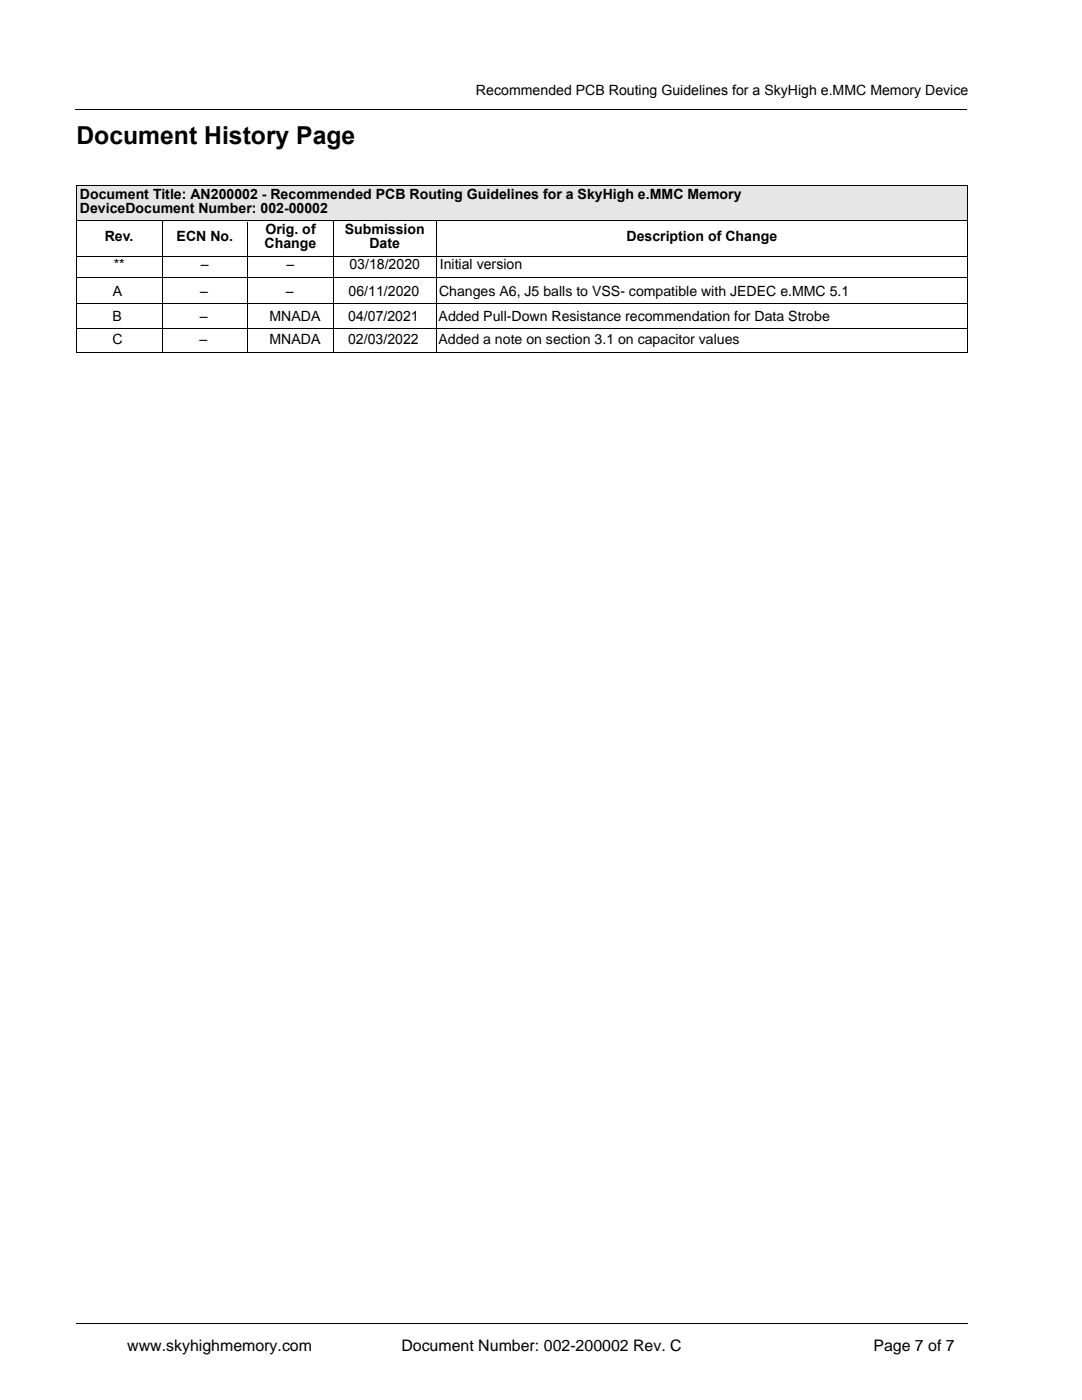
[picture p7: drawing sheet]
<svg xmlns="http://www.w3.org/2000/svg" width="216mm" height="279mm" viewBox="0 0 216 279" stroke-linecap="round" stroke-linejoin="round" font-family="sans-serif">
<defs><g id="words">
<text font-size="4.9" x="15.2" y="28.7">Document History Page</text>
<g font-size="3.2">
<text x="25.4" y="269.6">www.skyhighmemory.com</text>
<text x="80.1" y="269.6">Document Number: 002-200002 Rev. C</text>
<text x="174.3" y="269.6">Page 7 of 7</text>
</g>
<g font-size="2.8">
<text x="95" y="18.9">Recommended PCB Routing Guidelines for a SkyHigh e.MMC Memory Device</text>
<text x="15.9" y="39.6">Document Title: AN200002 - Recommended PCB Routing Guidelines for a SkyHigh e.MMC Memory</text>
<text x="15.9" y="42.4">DeviceDocument Number: 002-00002</text>
<text x="53" y="46.7">Orig. of</text>
<text x="68.8" y="46.7">Submission</text>
<text x="20.9" y="48.1">Rev.</text>
<text x="22.7" y="53.7">**</text>
<text x="35.2" y="48.1">ECN No.</text>
<text x="40.1" y="53.7">–</text>
<text x="52.8" y="49.5">Change</text>
<text x="57.2" y="53.7">–</text>
<text x="69.7" y="53.7">03/18/2020</text>
<text x="73.7" y="49.5">Date</text>
<text x="87.8" y="53.7">Initial version</text>
<text x="125" y="48.1">Description of Change</text>
<text x="22.5" y="59">A</text>
<text x="39.9" y="59">–</text>
<text x="57" y="59">–</text>
<text x="69.6" y="59">06/11/2020</text>
<text x="87.6" y="59">Changes A6, J5 balls to VSS- compatible with JEDEC e.MMC 5.1</text>
<text x="22.5" y="64">B</text>
<text x="39.8" y="64">–</text>
<text x="53.8" y="64">MNADA</text>
<text x="69.5" y="64">04/07/2021</text>
<text x="87.5" y="64">Added Pull-Down Resistance recommendation for Data Strobe</text>
<text x="22.4" y="68.7">C</text>
<text x="39.8" y="68.7">–</text>
<text x="53.8" y="68.7">MNADA</text>
<text x="69.5" y="68.7">02/03/2022</text>
<text x="87.5" y="68.7">Added a note on section 3.1 on capacitor values</text>
</g>
</g></defs>
<path d="M15 21.8h177.8M15.2 264.2h177.8" fill="none" stroke="#000" stroke-width=".2"/>
<path d="M15.2 37h177.8v7.1h-177.8z" fill="#e6e6e6"/>
<g fill="none" stroke="#000" stroke-width=".2">
<path d="M15.2 37h177.9M15.2 37.2v33.2M193 37.1v33.3M15.2 44.1h177.9M15.2 51.1h177.9M15.2 55.4h177.9M32.5 44.1v26.4M49.4 44.2v26.1M66.5 44.1v26.3M87 44.1v26.2M15.1 70.3h178M15.1 65.6h178"/>
<path d="M15.2 60.7h178"/>
</g>
<use href="#words"/>
</svg>
